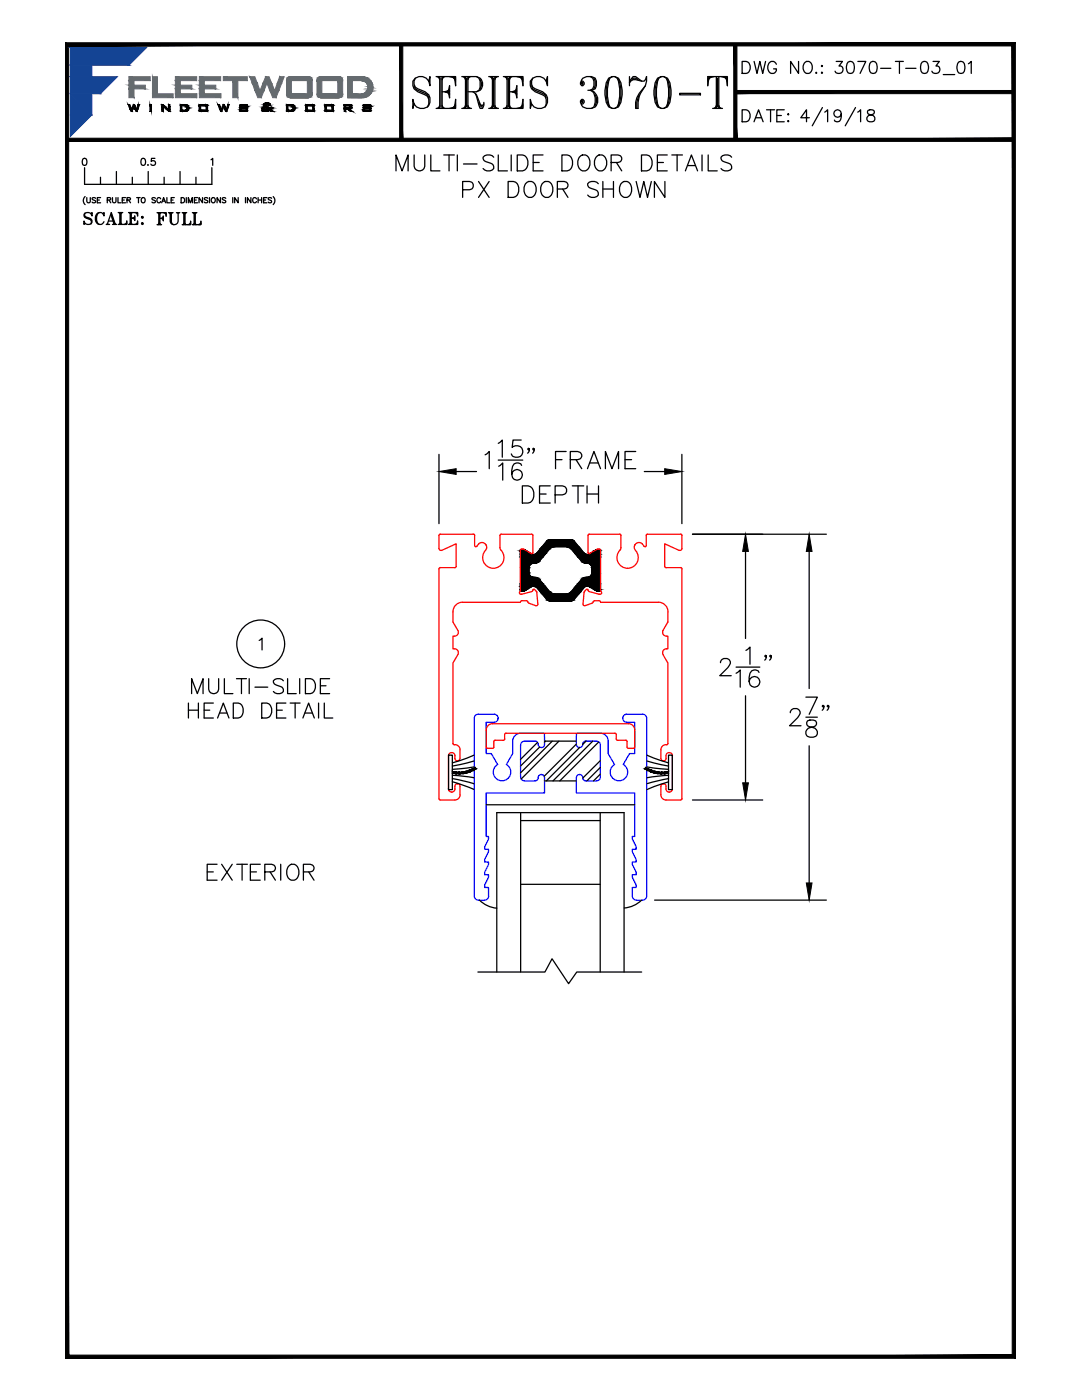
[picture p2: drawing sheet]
<svg xmlns="http://www.w3.org/2000/svg" width="216mm" height="279mm" viewBox="0 0 216 279" stroke-linecap="round" stroke-linejoin="round" font-family="sans-serif">
<defs><g id="words">
<text font-size="10.6" x="81.1" y="22.9">SERIES 3070-T</text>
<g font-size="6.6">
<text x="37" y="139.7">MULTI-SLIDE</text>
<text x="36.3" y="144.6">HEAD DETAIL</text>
<text x="40.2" y="176.7">EXTERIOR</text>
</g>
<text font-size="6.2" x="165.5" y="16.2">3070-T-03_01</text>
<g font-size="5.7">
<text x="146.8" y="15.9">DWG NO.:</text>
<text x="30" y="46.2">FULL</text>
</g>
<g font-size="5.3">
<text x="146.8" y="25.4">DATE:</text>
<text x="15.5" y="45.9">SCALE:</text>
</g>
<text font-size="4.4" x="26.8" y="34.2">0.5</text>
</g></defs>
<!-- layer: VENT -->
<g fill="none" stroke="#00f" stroke-width=".25">
<path d="M95.4 142.6h3.2M95.4 142.5a.79 .79 0 0 0-.8 .8v35.6a.79 .79 0 0 0 .8 .7M98.6 142.5a.79 .79 0 0 1 .8 .8M98.6 144.1h-1.6v6.3h1l1.3 2.2a1.75 1.75 0 0 0-.5 2.6 1.75 1.75 0 0 0 2.7 0 1.75 1.75 0 0 0-.4-2.6l1.2-2.2v-2.5a1.58 1.58 0 0 1 1.6-1.6M99.4 143.3v.1M99.4 143.4a.73 .73 0 0 1-.7 .7M103.9 146.3h4.7l.1 2.3M103.9 148.7v6.4M103.9 155.1a.79 .79 0 0 0 .8 .7M104.7 147.9h2.1a.65 .65 0 0 1 .6 .6M104.7 147.9a.79 .79 0 0 0-.8 .8M107.4 148.5v.1"/>
<path d="M108 154.6a.6 .6 0 0 1 .7 .6v3h-11.7v8.7h.5v.5l-.8 1.6v.5h.8v.5l-.8 1.5v.5h.8v.5l-.8 1.6v.5h.8v.5l-.8 1.5v.5h.8v1.7a.79 .79 0 0 1-.8 .8M108 154.6a.73 .73 0 0 0-.6 .9l-.6 .3h-2.1M108.7 148.6a.62 .62 0 0 1-.7 .6 .62 .62 0 0 1-.6-.6M115 155.2v3h11.6v8.7h-.4v.5l.7 1.6v.5h-.7v.5l.7 1.5v.5h-.7v.5l.7 1.6v.5h-.7v.5l.7 1.5v.5h-.7v1.8a.79 .79 0 0 0 .8 .7M115 148.6a.6 .6 0 0 0 .6 .6M115.6 154.6h.1M115.6 149.2h.1M115.6 154.6a.6 .6 0 0 0-.6 .6M115.6 154.6a.73 .73 0 0 1 .7 .9l.6 .3h2.1a.79 .79 0 0 0 .8-.7M116.3 148.5a.65 .65 0 0 1 .6-.6h2.1a.79 .79 0 0 1 .8 .8M116.3 148.5v.1M116.3 148.6a.6 .6 0 0 1-.6 .6"/>
<path d="M119.8 146.3h-4.8v2.3M119.8 148.7v6.4M124.3 143.4a.73 .73 0 0 0 .7 .7M125 144.1h1.6v6.3h-1l-1.2 2.2a1.74 1.74 0 0 1 .4 2.6 1.74 1.74 0 0 1-2.6 0 1.74 1.74 0 0 1 .4-2.6l-1.2-2.2v-2.5a1.54 1.54 0 0 0-1.6-1.6M125.1 142.6h3.1M125.1 142.5a.8 .8 0 0 0-.8 .9M128.2 142.5a.79 .79 0 0 1 .8 .8v35.5a.79 .79 0 0 1-.8 .8M95.4 179.7h1.3M127 179.7h1.2"/>
</g>
<g fill="none" stroke="#000" stroke-width=".25">
<path d="M107.3 148.2l-3.4 3.4M107.7 149.1l-3.8 3.8M108.7 155.8h6.3M108.7 147.9h6.3M108.8 147.9l-.1 .2M110.2 147.9l-6.3 6.3M111.5 147.9l-7.5 7.6M115 148.5l-6.4 6.4M115.7 149.2l-6.7 6.6M116.9 147.9l-.6 .7M118.3 147.9l-8 7.9M119.5 148.1l-7.8 7.7"/>
<path d="M119.8 154.5l-1.4 1.3M119.8 153.2l-2.7 2.6M119.8 151.8l-3.5 3.5"/>
</g>
<!-- layer: GEOMETRY -->
<path d="M98.8 147.7h1.6M98.8 147.7l-.3 .3v1.1M100.7 147.5l-.3 .2M100.9 146.3h21.8M101 146.3l-.3 .3v.9M122.7 146.3l.3 .3v.9M123 147.5l.2 .2h1.7M124.9 147.7l.2 .3M125.1 148v1.1l.1 .2 1.2 .1 .2-.2 .1-3.5a1.25 1.25 0 0 0-1.3-1.3h-27.1a1.28 1.28 0 0 0-1.3 1.3v3.5l.3 .2h1l.3-.3" fill="none" stroke="#f00" stroke-width=".25"/>
<!-- layer: ELEV_FRAME -->
<g fill="#000" stroke="#000" stroke-width=".2">
<path d="M104 117.9h.7zM104 117.9h.7z"/>
<path d="M104 117.9h.6zM104 117.9h.6z"/>
<path d="M104.1 109.7h.4zM104.1 109.7h.4z"/>
<path d="M104.1 109.7h.5zM104 109.7h.6z"/>
<path d="M104.1 117.9h.4zM104.1 117.9l.4 .1z"/>
<path d="M104 109.7h.7zM104 109.7h.7z"/>
<path d="M104 117.9h.6zM104 117.9h.5z"/>
<path d="M104 109.7h.7zM103.9 109.7h.8z"/>
<path d="M104 117.9h.7zM104 117.9h.6z"/>
<path d="M103.9 109.7l.9 .1zM103.9 109.8h.9z"/>
<path d="M103.9 117.9h.8zM103.9 117.9h.8z"/>
<path d="M103.9 109.8h.9zM103.9 109.8h.9z"/>
<path d="M103.9 117.8h.9zM103.9 117.8l.8 .1z"/>
<path d="M103.9 109.8l1 .1zM103.9 109.8l1 .1z"/>
<path d="M103.9 117.8h.9zM103.9 117.8h.9z"/>
<path d="M103.8 109.9h1.2zM103.8 109.9h1.2z"/>
<path d="M103.8 117.7h1.1zM103.8 117.7l1 .1z"/>
<path d="M103.8 109.9l1.3 .1zM103.8 109.9l1.3 .1z"/>
<path d="M103.8 117.7h1.2zM103.8 117.7h1.1z"/>
<path d="M103.8 110l2.3 .6-1-.6zM103.8 110l2.3 .6h-2.3z"/>
<path d="M103.8 117.6h1.3zM103.8 117.6l1.2 .1z"/>
<path d="M103.9 113.1l1.7 .2v-.2zM103.9 113.1l1.7 .2h-1.7z"/>
<path d="M103.9 113.3l1.7 1v-1zM103.9 113.3l1.7 1h-1.7z"/>
<path d="M103.9 114.3l1.7 .2v-.2zM103.9 114.3l1.7 .2h-1.7z"/>
<path d="M103.9 114.5l1.7 .1v-.1zM103.9 114.5l1.7 .1h-1.7z"/>
<path d="M103.9 114.6l1.8 .2-.1-.2zM103.9 114.6l1.8 .2h-1.8z"/>
<path d="M103.9 113l1.7 .1v-.1zM103.9 113l1.7 .1h-1.7z"/>
<path d="M103.9 114.8l1.9 .1-.1-.1zM103.9 114.8l1.9 .1h-1.9z"/>
<path d="M103.9 112.8l1.7 .2 .1-.2zM103.9 112.8l1.7 .2h-1.7z"/>
<path d="M103.9 114.9l2 .1-.1-.1zM103.9 114.9l2 .1h-2z"/>
<path d="M103.9 112.7l1.8 .1 .1-.1zM103.9 112.7l1.8 .1h-1.8z"/>
<path d="M103.9 115l2.1 .1zM103.9 115l2.1 .1z"/>
<path d="M103.9 112.6l1.9 .1 .2-.1zM103.9 112.6l1.9 .1h-1.9z"/>
<path d="M103.9 115.1l2.3 .1zM103.9 115.1l2.3 .1z"/>
<path d="M103.8 110.6h2.4zM103.8 110.6h2.4z"/>
<path d="M103.8 117.1l1.3 .5 1-.5zM103.8 117.1l1.3 .5h-1.3z"/>
<path d="M103.9 112.5h2.2zM103.9 112.5l2.1 .1z"/>
<path d="M103.9 115.2h2.4zM103.9 115.2h2.4z"/>
<path d="M103.8 110.6l2.6 .1zM103.8 110.6l2.6 .1z"/>
<path d="M103.8 117h2.4zM103.8 117l2.3 .1z"/>
<path d="M103.9 112.4h2.4zM103.9 112.4l2.2 .1z"/>
<path d="M103.9 115.2h2.6zM103.9 115.2h2.6z"/>
<path d="M103.8 110.7h2.7zM103.8 110.7h2.7z"/>
<path d="M103.8 117h2.6zM103.8 117h2.7z"/>
<path d="M103.8 117h2.6zM103.8 117h2.4z"/>
<path d="M103.9 112.4h2.6zM103.9 112.4h2.4z"/>
<path d="M103.9 115.2l3 .1zM103.9 115.2l3 .1z"/>
<path d="M103.9 112.4h3zM103.9 112.4h2.8z"/>
<path d="M103.9 115.3h3.2zM103.9 115.3h3.2z"/>
<path d="M103.9 112.3h3.2zM103.9 112.3l3 .1z"/>
<path d="M103.9 115.3l3.4 .1zM103.9 115.3l3.4 .1z"/>
<path d="M103.9 112.2h3.4zM103.9 112.2l3.2 .1z"/>
<path d="M103.9 115.4l3.6 .1-.2-.1zM103.9 115.4l3.6 .1h-3.6z"/>
<path d="M103.9 112.1l3.4 .1 .2-.1zM103.9 112.1l3.4 .1h-3.4z"/>
<path d="M103.9 115.5l3.7 .2-.1-.2zM103.9 115.5l3.7 .2h-3.7z"/>
<path d="M103.9 112l3.6 .1 .1-.1zM103.9 112l3.6 .1h-3.6z"/>
<path d="M103.9 115.7l4.3 .7-.6-.7zM103.9 115.7l4.3 .7h-4.3z"/>
<path d="M103.9 111.3l3.7 .7 .6-.7zM103.9 111.3l3.7 .7h-3.7z"/>
<path d="M103.9 116.4h4.3zM103.9 116.4h4.3z"/>
<path d="M103.9 111.3h4.3zM103.9 111.3h4.3z"/>
<path d="M103.9 116.4h4.4zM103.9 116.4h4.4z"/>
<path d="M103.9 111.2h4.4zM103.9 111.2l4.3 .1z"/>
<path d="M103.9 116.4l4.4 .1zM103.9 116.4l4.4 .1z"/>
<path d="M103.8 111.2h4.5zM103.8 111.2h4.5z"/>
<path d="M103.8 116.5h4.6zM103.8 116.5h4.6z"/>
<path d="M103.8 111.1h4.6zM103.8 111.1l4.5 .1z"/>
<path d="M103.8 116.5l4.6 .1zM103.8 116.5l4.6 .1z"/>
<path d="M103.8 111.1h4.6zM103.8 111.1h4.6z"/>
<path d="M103.8 116.6l4.9 .4-.3-.4zM103.8 116.6l4.9 .4h-4.9z"/>
<path d="M103.8 110.7l4.6 .4 .3-.4zM103.8 110.7l4.6 .4h-4.6z"/>
<path d="M106.5 117h2.3zM106.5 117h2.3z"/>
<path d="M106.6 110.7h2.2zM106.5 110.7h2.2z"/>
<path d="M106.6 117h2.2zM106.6 117h2.2z"/>
<path d="M106.7 110.6h2.1zM106.6 110.7h2.2z"/>
<path d="M106.7 117l2.1 .1zM106.7 117l2.1 .1z"/>
<path d="M106.9 110.6h1.9zM106.7 110.6h2.1z"/>
<path d="M106.9 117.1h2zM106.9 117.1h2z"/>
<path d="M107 110.5h1.9zM106.9 110.6h1.9z"/>
<path d="M107 117.1l2 .1-.1-.1zM107 117.1l2 .1h-1.9z"/>
<path d="M107.1 110.4h1.9zM107 110.5h1.9z"/>
<path d="M107.1 117.2l2.6 .9-.7-.9zM107.1 117.2l2.6 .9h-1.9z"/>
<path d="M107.8 109.5l1.2 .9 .7-.9zM107.8 109.5l1.2 .9h-1.9z"/>
<path d="M107.8 118.1l2 .1-.1-.1zM107.8 118.1l2 .1h-1.9z"/>
<path d="M107.9 109.4l1.8 .1 .1-.1zM107.9 109.4l1.8 .1h-1.9z"/>
<path d="M107.9 118.2l2.1 .2-.2-.2zM107.9 118.2l2.1 .2h-2z"/>
<path d="M108 109.3l1.8 .1 .2-.1zM108 109.3l1.8 .1h-1.9z"/>
<path d="M108 118.4h2.2zM108 118.4h2.2z"/>
<path d="M108.1 109.2h2.1zM108.1 109.2l1.9 .1h-2z"/>
<path d="M108.1 118.4l2.3 .1zM108.1 118.4l2.3 .1z"/>
<path d="M108.1 109.1h2.3zM108.1 109.1l2.1 .1z"/>
<path d="M108.1 118.5h2.5zM108.1 118.5h2.5z"/>
<path d="M108.2 109.1h2.4zM108.2 109.1h2.2z"/>
<path d="M109.7 107.7h4.4zM109.6 107.7h4.5z"/>
<path d="M109.6 107.7l4.6 .1zM109.4 107.8h4.8z"/>
<path d="M109.6 119.9h4.5zM109.6 119.9h4.4z"/>
<path d="M109.4 107.8h4.9zM109.3 107.8h5z"/>
<path d="M109.4 119.9h4.8zM109.4 119.9h4.7z"/>
<path d="M109.3 107.8l5.2 .1zM109.2 107.9h5.3z"/>
<path d="M109.3 119.8h5zM109.3 119.8l4.9 .1z"/>
<path d="M109.2 107.9l5.4 .1zM109.1 108h5.5z"/>
<path d="M109.2 119.7h5.3zM109.2 119.7l5.1 .1z"/>
<path d="M109.1 108l6.4 1.1-.9-1.1zM109.1 108l6.4 1.1h-7.3z"/>
<path d="M109.1 119.6l5.4 .1 .1-.1zM109.1 119.6l5.4 .1h-5.3z"/>
<path d="M113.1 109.1h2.4zM113.1 109.1h2.4z"/>
<path d="M113.3 109.1l2.3 .1zM113.3 109.1l2.3 .1z"/>
<path d="M113.3 118.5h2.2zM113.1 118.5h2.4z"/>
<path d="M108.2 118.5l6.4 1.1 .9-1.1zM108.2 118.5l6.4 1.1h-5.5z"/>
<path d="M113.5 109.2l2.1 .1zM113.5 109.2l2.1 .1z"/>
<path d="M113.5 118.4h2.1zM113.3 118.5h2.2z"/>
<path d="M113.6 109.3l2.1 .1-.1-.1zM113.6 109.3l2.1 .1z"/>
<path d="M113.6 118.4h2zM113.5 118.4h2.1z"/>
<path d="M113.8 109.4l2.1 .1-.2-.1zM113.8 109.4l2.1 .1h-1.9z"/>
<path d="M113.8 118.2l1.8 .2 .1-.2zM113.6 118.4l.2-.2 1.8 .2z"/>
<path d="M114 109.5l2.6 .9-.7-.9zM114 109.5l2.6 .9h-1.9z"/>
<path d="M114 118.1l1.7 .1 .2-.1zM114 118.1l1.7 .1h-1.9z"/>
<path d="M114.7 110.4l2 .1zM114.7 110.4l2 .1z"/>
<path d="M114.7 117.2l1.2 .9 .7-.9zM114.7 117.2l1.2 .9h-1.9z"/>
<path d="M114.8 110.5l2 .1zM114.8 110.5l2 .1z"/>
<path d="M114.8 117.1l1.8 .1 .1-.1zM114.8 117.1l1.8 .1h-1.9z"/>
<path d="M114.8 110.6h2.1zM114.8 110.6h2.1z"/>
<path d="M114.8 117.1h2zM114.8 117.1h1.9z"/>
<path d="M114.9 110.6l2.1 .1zM114.9 110.6l2.1 .1z"/>
<path d="M114.9 117h2zM114.9 117l1.9 .1z"/>
<path d="M114.9 110.7h2.3zM114.9 110.7h2.3z"/>
<path d="M114.9 117h2.1zM114.9 117h2.3z"/>
<path d="M114.9 117h2.1zM114.9 117h2z"/>
<path d="M119 109.7h.7zM119 109.7h.7z"/>
<path d="M119.2 109.7h.4zM119.1 109.7h.5z"/>
<path d="M119.1 109.7h.5zM119.1 109.7h.5zM119.1 109.7h.5zM119.1 109.7h.5z"/>
<path d="M119.1 117.9h.5zM119.1 117.9h.5z"/>
<path d="M119.1 117.9h.5zM119.1 117.9l.4 .1z"/>
<path d="M119.1 109.7h.6zM119 109.7h.7z"/>
<path d="M119 117.9h.6zM119 117.9h.6z"/>
<path d="M119.1 117.9h.5zM119.1 117.9h.5z"/>
<path d="M119 109.7h.7zM119 109.7h.7z"/>
<path d="M119 117.9h.7zM119 117.9h.6z"/>
<path d="M119 117.9h.7zM119 117.9h.7z"/>
<path d="M119 109.7l.8 .1zM118.9 109.8h.9z"/>
<path d="M115.4 111.3l4.3 .7v-.7zM115.4 111.3l4.3 .7h-3.7z"/>
<path d="M116 112l3.7 .1v-.1zM116 112l3.7 .1h-3.5z"/>
<path d="M116.2 112.1l3.5 .1v-.1zM116.2 112.1l3.5 .1h-3.4z"/>
<path d="M116.3 112.2l3.4 .1zM116.3 112.2l3.4 .1z"/>
<path d="M116.5 112.3l3.2 .1zM116.5 112.3l3.2 .1z"/>
<path d="M116.7 112.4h3zM116.7 112.4h3z"/>
<path d="M117.2 112.4h2.5zM117.2 112.4h2.5z"/>
<path d="M117.3 112.4l2.4 .1zM117.3 112.4l2.4 .1z"/>
<path d="M117.5 112.5h2.2zM117.5 112.5h2.2z"/>
<path d="M117.6 112.5l2.1 .1zM117.6 112.5l2.1 .1z"/>
<path d="M117.8 112.6l1.9 .1v-.1zM117.8 112.6l1.9 .1h-1.8z"/>
<path d="M117.9 112.7l1.8 .2v-.2zM117.9 112.7l1.8 .2h-1.7z"/>
<path d="M118 112.9l1.7 .1v-.1zM118 112.9l1.7 .1h-1.7z"/>
<path d="M118 113l1.7 .2v-.2zM118 113l1.7 .2h-1.6z"/>
<path d="M118.1 113.2l1.6 .1v-.1zM118.1 113.2l1.6 .1h-1.6z"/>
<path d="M118.1 113.3l1.6 1v-1zM118.1 113.3l1.6 1h-1.6z"/>
<path d="M118.1 114.3l1.6 .2v-.2zM118.1 114.3l1.6 .2h-1.6z"/>
<path d="M118.1 114.5l1.6 .2v-.2zM118.1 114.5l1.6 .2h-1.7z"/>
<path d="M118 114.7l1.7 .1v-.1zM118 114.7l1.7 .1h-1.8z"/>
<path d="M117.9 114.8l1.8 .2v-.2zM117.9 114.8l1.8 .2h-1.9z"/>
<path d="M117.8 115l1.9 .1v-.1zM117.7 115.1l.1-.1 1.9 .1z"/>
<path d="M117.7 115.1h2zM117.5 115.1h2.2z"/>
<path d="M117.5 115.1l2.2 .1zM117.4 115.2h2.3z"/>
<path d="M117.4 115.2h2.3zM117.2 115.2h2.5z"/>
<path d="M116.9 115.2l2.8 .1zM116.7 115.3h3z"/>
<path d="M116.7 115.3h3zM116.5 115.3h3.2z"/>
<path d="M116.5 115.3l3.2 .1zM116.3 115.4h3.4z"/>
<path d="M116.3 115.4l3.4 .1v-.1zM116.2 115.5l.1-.1 3.4 .1z"/>
<path d="M116.2 115.5l3.5 .2v-.2zM116.2 115.5l3.5 .2h-3.7z"/>
<path d="M116 115.7l3.7 .7v-.7zM116 115.7l3.7 .7h-4.3z"/>
<path d="M115.4 116.4h4.4zM115.4 116.4h4.4z"/>
<path d="M118.9 117.9h.8zM118.9 117.9h.8z"/>
<path d="M118.9 109.8h.9zM118.8 109.8h1z"/>
<path d="M115.4 111.3h4.4zM115.4 111.3h4.3z"/>
<path d="M115.4 116.4h4.4zM115.4 116.4h4.4z"/>
<path d="M118.8 109.8l1 .1zM118.7 109.9h1.1z"/>
<path d="M115.4 111.2h4.4zM115.4 111.2l4.4 .1z"/>
<path d="M115.4 116.4l4.4 .1zM115.4 116.4l4.4 .1z"/>
<path d="M118.9 117.8h.9zM118.9 117.8l.8 .1z"/>
<path d="M118.7 109.9h1.1zM118.6 109.9h1.2z"/>
<path d="M115.3 111.2h4.5zM115.3 111.2h4.5z"/>
<path d="M115.3 116.5h4.5zM115.3 116.5h4.5z"/>
<path d="M118.8 117.8h1zM118.8 117.8h1z"/>
<path d="M118.6 109.9l1.2 .1zM118.6 110h1.2z"/>
<path d="M118.6 110l1.2 .6v-.6zM117.5 110.6l1.1-.6 1.2 .6z"/>
<path d="M117.5 110.6h2.3zM117.4 110.6h2.4z"/>
<path d="M117.4 110.6l2.4 .1zM117.3 110.7h2.5z"/>
<path d="M117.3 110.7h2.5zM117.2 110.7h2.6z"/>
<path d="M114.9 110.7l4.9 .4v-.4zM114.9 110.7l4.9 .4h-4.5z"/>
<path d="M115.3 111.1h4.5zM115.3 111.1h4.5z"/>
<path d="M115.3 111.1h4.5zM115.3 111.1l4.5 .1z"/>
<path d="M115.3 116.5l4.5 .1zM115.3 116.5l4.5 .1z"/>
<path d="M115.3 116.6l4.5 .4v-.4zM115.3 116.6l4.5 .4h-4.9z"/>
<path d="M117.2 117h2.6zM117.2 117h2.6z"/>
<path d="M117.3 117h2.5zM117.3 117h2.5z"/>
<path d="M117.4 117l2.4 .1zM117.4 117l2.4 .1z"/>
<path d="M117.5 117.1l2.3 .5v-.5zM117.5 117.1l2.3 .5h-1.2z"/>
<path d="M118.6 117.6l1.2 .1zM118.6 117.6l1.2 .1z"/>
<path d="M118.7 117.7h1.1zM118.7 117.7l1.1 .1z"/>
</g>
<g fill="none" stroke="#000" stroke-width=".25">
<path d="M103.8 116.6v1l.3 .3M103.8 111.1l.1 .2M103.9 111.3v5.1M103.9 116.4l-.1 .2M104.1 118h.4M104.1 109.7h.4M104.1 109.7l-.3 .3v1.1M104.5 109.7h.1M104.6 117.9h-.1M104.7 109.7l1.4 .9M105.6 114.3a.9 .9 0 0 0 .9 .9M105.6 113.3h.1"/>
<path d="M105.6 114.3h.1M105.6 113.3v1M106.1 117.1l-1.4 .8M106.1 117a.73 .73 0 0 1 1 .2l2 2.4 .4 .3h4.5l.6-.3M106.5 112.4a.9 .9 0 0 0-.9 .9M106.5 112.4h.1M106.5 115.2h.1M106.5 115.2h.2M106.5 112.4h.2M106.7 112.4h.1M106.7 115.2l.5 .1 .5 .3M107.6 115.7h.1"/>
<path d="M107.6 112h.1M107.6 115.7l2.1 2.4M107.7 112l-.5 .3-.5 .1M109.1 108l-2 2.4a.77 .77 0 0 1-1 .2M109.7 118.1h.1M109.7 109.5h.1M109.7 109.5l-2.1 2.5M109.7 118.1l.4 .3 .5 .1M110.6 118.5h2.5M110.6 118.5h.1M110.6 109.1h.1M110.6 109.1h2.5"/>
<path d="M110.6 109.1l-.5 .1-.4 .3M113.1 118.5h.1M113.1 109.1h.1M113.1 109.1l.5 .1 .4 .3M114 109.5l2 2.5M114 118.1h.1M114 109.5h.1M114 118.1l-.4 .3-.5 .1M114.6 108l2 2.4a.77 .77 0 0 0 1 .2M114.6 108l-.4-.3h-4.5l-.6 .3M116 115.7h.1M116 112h.1"/>
<path d="M116 115.7l-2 2.4M116 112l.4 .3 .5 .1M116.9 115.2h.3M116.9 112.4h.3M116.9 115.2h.1M116.9 112.4h.1M116.9 115.2l-.5 .1-.4 .3M117.2 115.2h.1M117.2 112.4h.1M117.2 112.4a.9 .9 0 0 1 .9 .9M117.5 117.1l1.5 .8M117.6 117a.77 .77 0 0 0-1 .2l-2 2.4"/>
<path d="M118.1 114.3h.1M118.1 113.3h.1M118.1 113.3v1M118.1 114.3a.9 .9 0 0 1-.9 .9M119 109.7l-1.5 .9M119 117.9h.2M119.2 118h.3M119.2 109.7h.3M119.2 109.7h-.2M119.5 109.7l.3 .3M119.7 111.3v5.1M119.7 116.4l.1 .2"/>
<path d="M119.8 110l-.1 1.3M119.8 116.6v1M119.8 117.6l-.3 .3"/>
</g>
<g fill="none" stroke="#f00" stroke-width=".25">
<path d="M87.9 113.3l-.3 .2v45.9l.2 .3h3a1 1 0 0 0 1-1.1v-1.7a.52 .52 0 0 0-.5-.5 .52 .52 0 0 0-.5 .5v.5a.62 .62 0 0 1-.6 .7M88.2 109.8l2.8-1.3v4.5l-.2 .3h-3M94.4 106.6h-6.7l-.1 .3v2.5a.41 .41 0 0 0 .6 .4M94.5 106.6l.2 .3M94.7 106.9l.1 2.1a.55 .55 0 0 0 .7-.4M95.5 108.6a.92 .92 0 0 1 1.5 .1M97 108.7v.1M103.8 109.9v8M103.8 117.8v.2a.33 .33 0 0 0-.2 .3 .33 .33 0 0 0 .3 .3M103.9 118.6h.2M104.1 109.6h.3M104.1 109.6l-.3 .3"/>
<path d="M104.4 109.6h.1M104.5 109.6l1.5 .9M106.1 106.6h-6.2l-.1 .3v2.6a2.38 2.38 0 0 1 0 3.4 2.16 2.16 0 0 1-3-.3 2.16 2.16 0 0 1 .2-3v-.9M106.1 106.6l.2 .3M106.3 117.8l-.2 .3-2 .5M106.3 106.9v3.4M106.3 117.7v.2M106.3 117.7l.3-.1 .4 .4M106.3 110.3l-.1 .2h-.2M107 118l.3 2.6M117 117.6l-.5 .6-.1 2.5 .3 .2 1.5-.5 .2-.3M117 117.6h.3l.1 .3"/>
<path d="M117.4 117.8l.2 .3 1.9 .5M118.6 119.9h.9l.3 .3M118.7 119.9l-.3 .2M119.1 109.6l-1.5 .9M119.3 109.6h.2M119.3 109.6h-.1M119.5 118.6h.2M119.5 109.6l.3 .3M119.8 117.8l.1 .3M119.8 109.9v8M120 118.1v.3l-.2 .2M123.6 106.6h-6.1l-.2 .3v3.4l.4 .2"/>
<path d="M123.6 106.6l.3 .3v2.6a2.38 2.38 0 0 0 0 3.4 2.16 2.16 0 0 0 3-.3 2.16 2.16 0 0 0-.3-3l.1-.9M128.2 108.6a.91 .91 0 0 0-1.5 .2M135.5 109.8l-2.9-1.3 .1 4.7 .2 .1h2.9M135.8 106.6h-6.7l-.2 .3v2.1a.55 .55 0 0 1-.7-.4M135.8 113.3l.3 .2v45.9l-.3 .3M135.8 106.6l.3 .3v2.5a.41 .41 0 0 1-.6 .4M92.3 120.2h11.5M92.3 120.2a1.92 1.92 0 0 0-1.9 1.9v2l1 1.7a.81 .81 0 0 1-.1 .9 .81 .81 0 0 1-.9 .3v2.5a.8 .8 0 0 1 .9 .2 .8 .8 0 0 1 .1 .9l-1 1.7v16.1l.1 .2h.3a.99 .99 0 0 1 1 1v1.7a.51 .51 0 0 1-.5 .5 .51 .51 0 0 1-.5-.4v-.6M105.3 120.1l.2 .3 1.4 .5 .3-.1 .1-.3M105.3 120.1l-.3-.2h-.9l-.3 .3M119.8 120.2h11.6M131.4 120.2a1.88 1.88 0 0 1 1.9 1.9v2l-1 1.7a.81 .81 0 0 0 .1 .9 .81 .81 0 0 0 .9 .3v2.5a.8 .8 0 0 0-.9 .2 .8 .8 0 0 0-.1 .9l1 1.7v16.1l-.3 .2"/>
<path d="M89.5 150.8v6.6a.62 .62 0 0 0 .6 .7M90.1 150.2h.1M90.1 158.1h.1M90.1 150.2a.62 .62 0 0 0-.6 .6M90.2 150.2a.62 .62 0 0 1 .6 .6M132.4 151.8h.1M132.9 150.8l-.1 .8-.4 .2M133 148.6h-.1a1.03 1.03 0 0 0-1 1v1.7l.2 .5h.3M134.2 150.8v6.7M134.2 150.8a.65 .65 0 0 0-.7-.6 .65 .65 0 0 0-.6 .6M134.2 157.4a.65 .65 0 0 1-.7 .7 .65 .65 0 0 1-.6-.7l-.1-.7-.4-.3a.5 .5 0 0 0-.5 .5v1.7a1.03 1.03 0 0 0 1 1.1h2.9"/>
</g>
<!-- layer: GLASS-VINYL -->
<path d="M95.7 179.6a5.6 5.6 0 0 0 3.4 1.6M97 160.6h29.6M103.9 176.5h15.9M103.9 163.8h15.9M103.9 162.2v31.8M119.8 162.2v31.8M128 179.6l-1.6 1.1-1.9 .5M95.4 194h13.3l1.5-2.7 3.3 5 1.6-2.3h12.9M99.1 194v-31.8h25.4v31.8" fill="none" stroke="#000" stroke-width=".25"/>
<!-- layer: SEAL -->
<g fill="none" stroke="#000" stroke-width=".25">
<path d="M89.5 150.7h.8v6.9h-.8zM90.3 156l4.3 1.6M90.3 155.4l4.3 1M90.3 154.7l4.3 .5M94.6 150.7l-4.3 1.5M94.6 151.9l-4.3 1M94.6 153.1l-4.3 .4M129.1 150.7l4.3 1.5M129.1 151.9l4.3 1M129.1 153.1l4.3 .4M133.4 150.7h.8v6.9h-.8zM133.4 156l-4.3 1.6"/>
<path d="M133.4 155.4l-4.3 1M133.4 154.7l-4.3 .5"/>
</g>
<g fill="#000" stroke="#000" stroke-width=".2">
<path d="M90.3 154l.6 .4-.7-.1zM90.3 154l.6 .4 .1-.3zM91 154.1l.7 .4-.8-.1zM91 154.1l.7 .4-.1-.4zM91.6 154.1l.8 .3-.7 .1zM91.6 154.1l.8 .3-.1-.4zM92.3 154l.8 .3-.7 .1zM92.3 154l.8 .3-.1-.4zM93 153.9l.8 .2-.7 .2zM93 153.9l.8 .2-.2-.4zM93.6 153.7l.8 .1-.6 .3zM93.6 153.7l.8 .1-.2-.3zM94.2 153.5l.8-.1-.6 .4zM94.2 153.5l.8-.1-.2-.3z"/>
<path d="M132.7 154.4l.7-.1v-.3zM132.7 154.1l.7-.1-.7 .4zM132 154.5l.7-.1v-.3zM132 154.1h.7l-.7 .4zM131.3 154.4l.7 .1v-.4zM131.3 154l.7 .1-.7 .3zM130.6 154.3l.7 .1v-.4zM130.7 153.9l.6 .1-.7 .3zM129.9 154.1l.7 .2 .1-.4zM130 153.7l.7 .2-.8 .2zM129.2 153.8l.7 .3 .1-.4zM129.4 153.5l.6 .2-.8 .1zM128.6 153.4l.6 .4 .2-.3zM128.8 153.1l.6 .4-.8-.1z"/>
</g>
<!-- layer: TEXT -->
<g fill="none" stroke="#000" stroke-width=".25">
<path d="M79 34.1v-3.2l1.2 3.2 1.2-3.2v3.2M82.6 30.9v2.3a1.07 1.07 0 0 0 1.1 .9 1.07 1.07 0 0 0 1.1-.9v-2.3M86 30.9v3.2h1.8M88.5 30.9h2.2M89.6 30.9v3.2M91.3 30.9v3.2M92.3 37.9h1.4a.83 .83 0 0 0 .8-.9 .83 .83 0 0 0-.8-.8h-1.4v3.2M92.5 32.7h2.7M95.5 36.2l2.1 3.2M97.6 36.2l-2.1 3.2M98.5 31.4a1.41 1.41 0 0 0-2.1 0 .79 .79 0 0 0 .6 .9l.9 .3a.77 .77 0 0 1 .6 .6 .77 .77 0 0 1-.3 .7 1.42 1.42 0 0 1-1.8-.3M99.4 30.9v3.2h1.8"/>
<path d="M101.4 36.2h1a1.69 1.69 0 0 1 1.2 1.6 1.69 1.69 0 0 1-1.2 1.6h-1zM102 30.9v3.2M103.2 30.9h1.1a1.69 1.69 0 0 1 1.1 1.6 1.69 1.69 0 0 1-1.1 1.6h-1.1zM104.9 36.7a1.17 1.17 0 0 1 1.3-.4 1.17 1.17 0 0 1 .8 1.1 1.46 1.46 0 0 1-1.5 2 1.85 1.85 0 0 1-.6-2.7zM106.4 32.4h1.2M108.2 36.7a1.17 1.17 0 0 1 1.3-.4 1.17 1.17 0 0 1 .8 1.1 1.46 1.46 0 0 1-1.5 2 1.85 1.85 0 0 1-.6-2.7zM108.4 30.9h-2v3.2h2M111.2 37.7h1.4l.4-.1a.74 .74 0 0 0 0-1.2l-.4-.2h-1.4v3.2M112.1 30.9h1.1a1.69 1.69 0 0 1 1.1 1.6 1.69 1.69 0 0 1-1.1 1.6h-1.1zM112.3 37.7l1 1.7M115.6 31.4a1.17 1.17 0 0 1 1.3-.4 1.17 1.17 0 0 1 .8 1.1 1.46 1.46 0 0 1-1.5 2 1.85 1.85 0 0 1-.6-2.7zM118.9 31.4a1.17 1.17 0 0 1 1.4-.4 1.17 1.17 0 0 1 .8 1.1 1.48 1.48 0 0 1-1.6 2 1.83 1.83 0 0 1-.6-2.7z"/>
<path d="M119.4 36.7a1.41 1.41 0 0 0-2.1 0 .79 .79 0 0 0 .6 .9l.9 .3a.76 .76 0 0 1 .6 .5 .76 .76 0 0 1-.3 .8 1.42 1.42 0 0 1-1.8-.3M120.3 36.2v3.2M120.3 37.7h2.1M121.9 32.4h1.4l.5-.1a.74 .74 0 0 0 0-1.2l-.5-.2h-1.4v3.2M122.4 36.2v3.2M123 32.4l1.1 1.7M123.9 36.7a1.17 1.17 0 0 1 1.4-.4 1.17 1.17 0 0 1 .7 1.1 1.46 1.46 0 0 1-1.5 2 1.85 1.85 0 0 1-.6-2.7zM126.9 36.2l.8 3.2 .8-3.2 .7 3.2 .8-3.2M128 30.9h1.1a1.69 1.69 0 0 1 1.1 1.6 1.69 1.69 0 0 1-1.1 1.6h-1.1zM131.2 32.4h1.2M132.7 36.2v3.2l-2.1-3.2v3.2M133.1 30.9h-1.9v3.2h1.9"/>
<path d="M134.1 30.9h2.1M135.1 30.9v3.2M136.8 34.1l1.2-3.2 1.2 3.2M137.2 33h1.5M140.1 30.9v3.2M141.3 30.9v3.2h1.8M146 31.4a1.41 1.41 0 0 0-2.1 0 .79 .79 0 0 0 .6 .9l.9 .3a.76 .76 0 0 1 .6 .6 .76 .76 0 0 1-.3 .7 1.42 1.42 0 0 1-1.8-.3M51.7 127.8l.6-.4v2.3"/>
<circle cx="52" cy="128.5" r="4.8"/>
</g>
<!-- layer: TITLE-BLOCK -->
<g fill="#000" stroke="#000" stroke-width=".2">
<path d="M37 22h.5zM37.3 21.4h.3zM47.9 21.5h1.4zM48.1 21.7h1.3zM47.8 21.9l.3-.1zM49.1 21.1l.2 .1zM52.8 20.7h1zM53.5 21h.4zM54 21.4l.2-.1 .1 .1zM58.1 21.1h.6zM69.8 21.1h.4zM72.6 21.6h1.4z"/>
<path d="M72.7 21.7h1.3zM72.5 21.9l.2-.1zM73.7 21.1l.3 .1z"/>
<path d="M79.7 8.9l.7 19v-19zM79.7 8.9l.7 19h-.7z"/>
<path d="M146.7 18.1v.6l55.6-.6zM146.7 18.7l55.6-.6v.6z"/>
<path d="M146.4 8.9l.6 19v-19zM146.4 8.9l.6 19h-.6z"/>
<path d="M13.4 27.6v.6l188.9-.6zM13.4 28.2l188.9-.6v.6z"/>
<path d="M25.6 20.9l.7 .9-.4-.9zM25.6 20.9l.7 .9h-.4z"/>
<path d="M25.9 21.8l.4 .4 .2-.4zM25.9 21.8l.4 .4h-.2z"/>
<path d="M26.5 21.3v.5l.2-.5zM26.5 21.3v.5h-.2z"/>
<path d="M26.6 20.9l.4 .4-.1-.4zM26.6 20.9l.4 .4h-.5z"/>
<path d="M26.7 21.3l.5 .5-.2-.5zM26.7 21.3l.5 .5h-.3z"/>
<path d="M26.9 21.8l.4 .4 .2-.4zM26.9 21.8l.4 .4h-.2z"/>
<path d="M27.6 20.9l-.1 .9 .4-.9zM27.6 20.9l-.1 .9h-.3z"/>
<path d="M29.9 20.9l.3 1.3v-1.3zM29.9 20.9l.3 1.3h-.3zM29.9 22.2h.3zM29.9 22.2h.3z"/>
<path d="M32.3 20.9l.7 .4-.5-.4zM32.3 20.9l.7 .4h-.7z"/>
<path d="M32.3 21.3l.3 .5v-.5zM32.3 21.3l.3 .5h-.3z"/>
<path d="M32.3 21.8l.3 .4v-.4zM32.3 21.8l.3 .4h-.3z"/>
<path d="M32.6 21.3l1 .5-.6-.5zM32.6 21.3l1 .5h-.4z"/>
<path d="M33.6 20.9l.3 .4v-.4zM33.6 20.9l.3 .4h-.3z"/>
<path d="M33.6 21.3l.3 .5v-.5zM33.6 21.3l.3 .5h-.3z"/>
<path d="M33.2 21.8l.7 .4v-.4zM33.2 21.8l.7 .4h-.2z"/>
<path d="M36 21.1l.3 .9v-.9zM36 21.1l.3 .9h-.3z"/>
<path d="M36 20.9h1.1zM36 20.9h1.1z"/>
<path d="M36 22.2h1zM36 22.2h1.1z"/>
<path d="M36 20.9h1.2zM36 20.9h1.2z"/>
<path d="M36 20.9l1.3 .1zM36 20.9l1.3 .1z"/>
<path d="M36 22.2h1.2zM36 22.2h1.1z"/>
<path d="M36 21h1.4zM36 21h1.4z"/>
<path d="M36 22.1h1.3zM36 22.1l1.2 .1z"/>
<path d="M36 21l1.5 .1zM36 21l1.5 .1z"/>
<path d="M36 22.1h1.4zM36 22.1h1.3z"/>
<path d="M36.9 21.1h.6zM36.9 21.1h.6z"/>
<path d="M37 21.1h.5zM37 21.1h.5z"/>
<path d="M36 22h1.5zM36 22l1.4 .1z"/>
<path d="M37 21.1h.5zM37 21.1h.5z"/>
<path d="M37 21.1l.6 .1zM37 21.1l.6 .1z"/>
<path d="M37 22h.5zM37 22h.5zM36.9 22h.6z"/>
<path d="M37.1 21.2h.5zM37.1 21.2h.5z"/>
<path d="M37.1 21.9h.5zM37 22h.5zM37 22h.5z"/>
<path d="M37.2 21.2l.4 .1zM37.2 21.2l.4 .1z"/>
<path d="M37.2 21.3h.4zM37.2 21.3h.4z"/>
<path d="M37.2 21.9h.4zM37.2 21.9h.4z"/>
<path d="M37.2 21.9h.4zM37.1 21.9h.5z"/>
<path d="M37.2 21.3l.4 .1zM37.2 21.3l.4 .1zM37.3 21.4h.3z"/>
<path d="M37.2 21.8h.4zM37.2 21.8l.4 .1z"/>
<path d="M37.3 21.4h.4zM37.3 21.4h.4z"/>
<path d="M37.3 21.7l.3 .1zM37.3 21.7l.3 .1z"/>
<path d="M37.3 21.8h.3zM37.3 21.8h.3z"/>
<path d="M37.3 21.4l.4 .1zM37.3 21.4l.4 .1z"/>
<path d="M37.3 21.5h.4zM37.3 21.5h.4z"/>
<path d="M37.3 21.5l.4 .1zM37.3 21.5l.4 .1z"/>
<path d="M37.3 21.6h.4zM37.3 21.6h.4z"/>
<path d="M37.3 21.6l.4 .1zM37.3 21.6l.4 .1z"/>
<path d="M37.3 21.7h.4zM37.3 21.7h.3z"/>
<path d="M39.7 21.1l.4 .9v-.9zM39.7 21.1l.4 .9h-.4z"/>
<path d="M40 20.9h1.2zM39.9 20.9h1.3z"/>
<path d="M39.9 20.9h1.4zM39.9 20.9h1.4z"/>
<path d="M39.9 22.2h1.3zM39.9 22.2h1.3z"/>
<path d="M39.9 20.9h1.4zM39.8 20.9h1.5z"/>
<path d="M39.9 22.2h1.4zM39.9 22.2h1.3z"/>
<path d="M39.8 20.9h1.5zM39.8 20.9h1.5z"/>
<path d="M39.8 22.2h1.5zM39.8 22.2h1.5z"/>
<path d="M39.8 20.9l1.6 .1zM39.8 20.9l1.6 .1z"/>
<path d="M39.8 22.2h1.5zM39.8 22.2h1.5z"/>
<path d="M39.8 21h1.6zM39.8 21h1.6z"/>
<path d="M39.8 22.2h1.6zM39.8 22.2h1.5z"/>
<path d="M39.8 21h1.6zM39.8 21h1.6z"/>
<path d="M39.8 22.1h1.6zM39.8 22.1l1.6 .1z"/>
<path d="M39.7 21l1.7 .1zM39.7 21l1.7 .1z"/>
<path d="M39.7 21.1h1.7zM39.7 21.1h1.7z"/>
<path d="M41.1 21.1l.3 .9v-.9zM41.1 21.1l.3 .9h-.3z"/>
<path d="M39.7 22h1.7zM39.7 22h1.7z"/>
<path d="M39.7 22l1.7 .1zM39.7 22l1.7 .1z"/>
<path d="M39.7 22.1h1.7zM39.7 22.1h1.7z"/>
<path d="M43.5 20.9l.7 .9-.4-.9zM43.5 20.9l.7 .9h-.4z"/>
<path d="M43.8 21.8l.4 .4 .2-.4zM43.8 21.8l.4 .4h-.2z"/>
<path d="M44.4 21.3v.5l.2-.5zM44.4 21.3v.5h-.2z"/>
<path d="M44.5 20.9l.4 .4-.1-.4zM44.5 20.9l.4 .4h-.5z"/>
<path d="M44.6 21.3l.5 .5-.2-.5zM44.6 21.3l.5 .5h-.3z"/>
<path d="M44.8 21.8l.4 .4 .2-.4zM44.8 21.8l.4 .4h-.2z"/>
<path d="M45.5 20.9l-.1 .9 .4-.9zM45.5 20.9l-.1 .9h-.3z"/>
<path d="M47.8 21.9l.3 .1zM47.8 21.9l.3 .1z"/>
<path d="M47.9 21.1h.3zM47.9 21.1h.3z"/>
<path d="M47.9 21.1l.3 .3v-.3zM47.9 21.1l.3 .3h-.3zM47.9 21.4h.3zM47.9 21.4h.3z"/>
<path d="M49.1 21.1l.2 .1zM49.1 21.2h.2z"/>
<path d="M48.1 20.9h1zM48.1 20.9h1z"/>
<path d="M49.1 21.7h.3zM49.1 21.7h.3z"/>
<path d="M47.9 21.4h1.3zM47.9 21.4h1.3z"/>
<path d="M48.1 20.9h1.1zM48.1 20.9h1.1z"/>
<path d="M48.1 20.9h1.1zM48.1 20.9h1.1z"/>
<path d="M48.1 20.9h1.1zM48 20.9h1.2z"/>
<path d="M48 22.2h1.2zM48 22.2h1.1z"/>
<path d="M48 20.9h1.2zM48 20.9h1.2z"/>
<path d="M48 20.9h1.2zM48 20.9h1.2z"/>
<path d="M47.9 21.4h1.3zM47.9 21.4h1.3z"/>
<path d="M47.9 21.4h1.4zM47.9 21.4h1.4z"/>
<path d="M48 22.2h1.2zM48 22.2h1.2z"/>
<path d="M48 20.9h1.3zM48 20.9h1.3z"/>
<path d="M48 20.9h1.3zM48 20.9h1.3z"/>
<path d="M47.9 21.4l1.4 .1zM47.9 21.4l1.4 .1z"/>
<path d="M47.9 22.2h1.4zM47.9 22.2h1.3z"/>
<path d="M47.9 20.9l1.4 .1zM47.9 20.9l1.4 .1z"/>
<path d="M47.9 21h1.4zM47.9 21h1.4z"/>
<path d="M47.9 21.5h1.4zM47.9 21.5h1.4z"/>
<path d="M47.9 21.5h1.4zM47.9 21.5h1.4zM47.9 21.5h1.4z"/>
<path d="M47.9 22.2h1.4zM47.9 22.2h1.4z"/>
<path d="M47.9 21h1.4zM47.9 21h1.4z"/>
<path d="M47.9 21h1.4zM47.9 21h1.4z"/>
<path d="M47.9 21h1.4zM47.9 21h1.4z"/>
<path d="M47.9 21.5l1.4 .1zM47.9 21.5l1.4 .1zM47.9 21.6h1.4zM47.9 21.6h1.4z"/>
<path d="M47.9 22.2h1.4zM47.9 22.2h1.4z"/>
<path d="M47.9 21l1.4 .1zM47.9 21l1.4 .1zM47.9 21.1h1.4zM47.9 21.1h1.4z"/>
<path d="M47.9 21.1h1.4zM47.9 21.1h1.4z"/>
<path d="M49.1 21.1h.2zM49.1 21.1h.2z"/>
<path d="M47.9 21.6h1.5zM47.9 21.6h1.5z"/>
<path d="M47.9 22.1h1.4zM47.9 22.1l1.4 .1z"/>
<path d="M47.9 21.6h1.5zM47.9 21.6h1.5z"/>
<path d="M47.9 21.6h1.5zM47.9 21.6h1.5z"/>
<path d="M48 21.6h1.4zM48 21.6h1.4z"/>
<path d="M48 21.6h1.4zM48 21.6h1.4z"/>
<path d="M47.8 22l1.6 .1zM47.8 22l1.6 .1z"/>
<path d="M47.8 22.1h1.6zM47.8 22.1h1.5z"/>
<path d="M48 21.6l1.4 .1zM48 21.6l1.4 .1zM48.1 21.7h1.3z"/>
<path d="M48.1 21.7h1.3zM48.1 21.7h1.3z"/>
<path d="M49.1 21.7l.3 .3v-.3zM49.1 21.7l.3 .3h-.3z"/>
<path d="M47.8 22h1.6zM47.8 22h1.6z"/>
<path d="M52.3 21.7h.3zM52.3 21.7h.3zM52.3 21.7h.3zM52.3 21.7h.3z"/>
<path d="M52.3 21.7h.3zM52.3 21.7h.3zM52.3 21.7h.3zM52.3 21.7h.3z"/>
<path d="M52.3 21.7l.3 .3v-.3zM52.3 21.7l.3 .3h-.3z"/>
<path d="M52.3 21.7h.3zM52.3 21.7h.3zM52.3 21.7h.3zM52.3 21.7h.3z"/>
<path d="M52.3 21.7h.4zM52.3 21.7h.3zM52.3 21.7h.3zM52.3 21.7h.3z"/>
<path d="M52.3 21.6h.4zM52.3 21.6l.4 .1z"/>
<path d="M52.3 21.6h.5zM52.3 21.6h.4z"/>
<path d="M52.4 21.6h.4zM52.4 21.6h.4z"/>
<path d="M52.4 21.5h.5zM52.4 21.5l.4 .1z"/>
<path d="M52.4 21.5h.5zM52.4 21.5h.5z"/>
<path d="M52.7 20.9l.3 .1zM52.7 20.9l.3 .1zM52.7 21h.3zM52.7 21h.3z"/>
<path d="M52.7 21h.3zM52.7 21h.3z"/>
<path d="M52.7 21h.3zM52.7 21h.3z"/>
<path d="M52.7 21h.3zM52.7 21h.3zM52.7 21h.3zM52.7 21h.3z"/>
<path d="M52.7 21h.4zM52.7 21h.4z"/>
<path d="M52.5 21.4h.5zM52.4 21.5h.5z"/>
<path d="M52.7 21l.4 .1zM52.7 21l.4 .1z"/>
<path d="M52.7 21.1h.5zM52.7 21.1h.5z"/>
<path d="M52.7 21.1h.5zM52.7 21.1h.5z"/>
<path d="M52.7 21.1l.6 .1zM52.7 21.1l.6 .1z"/>
<path d="M52.7 21.2h.6zM52.7 21.2h.6z"/>
<path d="M52.8 21.2l.5 .1zM52.8 21.2l.5 .1z"/>
<path d="M52.8 21.3l.8 .1-.3-.1zM52.5 21.4l.3-.1 .8 .1z"/>
<path d="M52.5 22.2h1zM52.5 22.2h.9z"/>
<path d="M52.5 22.2h1zM52.5 22.2h1zM52.5 22.2h1zM52.5 22.2h1z"/>
<path d="M52.4 22.2h1.1zM52.4 22.2h1.1z"/>
<path d="M52.4 22.2h1.1zM52.4 22.2h1.1zM52.5 22.2h1zM52.5 22.2h1z"/>
<path d="M53 21.4l.8 .2-.2-.2zM53 21.4l.8 .2h-.5z"/>
<path d="M52.4 22.2h1.2zM52.4 22.2h1.1z"/>
<path d="M52.4 22.2h1.2zM52.4 22.2h1.2z"/>
<path d="M52.9 20.6h.7zM52.9 20.6h.7zM52.9 20.6h.7zM52.9 20.6h.7z"/>
<path d="M52.4 22.2h1.2zM52.4 22.2h1.2z"/>
<path d="M52.9 20.6h.8zM52.9 20.6h.8z"/>
<path d="M52.3 22.1h1.3zM52.3 22.1l1.3 .1z"/>
<path d="M52.9 20.6h.8zM52.9 20.6h.8z"/>
<path d="M52.9 20.6h.8zM52.8 20.6h.9z"/>
<path d="M52.3 22.1h1.4zM52.3 22.1h1.3z"/>
<path d="M52.8 20.6h.9zM52.8 20.6h.9z"/>
<path d="M52.8 20.6l1 .1zM52.8 20.6l1 .1z"/>
<path d="M52.3 22h1.4zM52.3 22h1.5z"/>
<path d="M52.3 22h1.4zM52.3 22l1.4 .1z"/>
<path d="M52.8 20.7h1zM52.8 20.7h1zM52.8 20.7h1z"/>
<path d="M53.3 21.6h.5zM53.3 21.6h.5z"/>
<path d="M52.8 20.7h1zM52.8 20.7h1z"/>
<path d="M52.7 20.7h1.1zM52.7 20.7h1.1z"/>
<path d="M52.7 20.7l1.1 .1zM52.7 20.7l1.1 .1z"/>
<path d="M52.7 20.8h1.2zM52.7 20.8h1.2z"/>
<path d="M52.7 20.8h1.2zM52.7 20.8h1.2zM52.7 20.8h1.2zM52.7 20.8h1.2z"/>
<path d="M52.7 20.8l1.2 .1zM52.7 20.8l1.2 .1z"/>
<path d="M52.7 20.9h1.2zM52.7 20.9h1.2z"/>
<path d="M53.5 20.9l.4 .1v-.1zM53.5 20.9l.4 .1h-.4z"/>
<path d="M53.5 21.8h.5zM53.5 21.8h.5z"/>
<path d="M53.5 21.8l.7 .2zM53.4 22l.1-.2 .7 .2z"/>
<path d="M53.4 22h.8zM53.4 22h.8z"/>
<path d="M53.4 22h.8zM53.4 22h.8zM53.4 22h.8zM53.4 22h.8z"/>
<path d="M53.4 22h.8zM53.3 22h.9z"/>
<path d="M52.3 22h1.9zM52.3 22h1.9z"/>
<path d="M52.3 22h2zM52.3 22h2z"/>
<path d="M53.8 21.6h.5zM53.8 21.6h.5z"/>
<path d="M53.3 21.6l.7 .2 .3-.2zM53.3 21.6l.7 .2h-.5z"/>
<path d="M53.8 22l.7 .2-.2-.2zM53.8 22l.7 .2h-.5z"/>
<path d="M54 21.4l.4 .1zM54 21.4l.4 .1h-.5z"/>
<path d="M53.9 21.5l.4 .1 .1-.1zM53.8 21.6l.1-.1 .4 .1z"/>
<path d="M57.2 21.1l.3 .9v-.9zM57.2 21.1l.3 .9h-.3z"/>
<path d="M57.2 20.9h1.1zM57.2 20.9h1.1z"/>
<path d="M57.2 22.2h.9zM57.2 22.2h1.1z"/>
<path d="M57.2 20.9h1.2zM57.2 20.9h1.2z"/>
<path d="M57.2 20.9l1.3 .1zM57.2 20.9l1.3 .1z"/>
<path d="M57.2 22.2h1.2zM57.2 22.2h1.1z"/>
<path d="M57.2 21h1.4zM57.2 21h1.4z"/>
<path d="M57.2 22.1h1.3zM57.2 22.1l1.2 .1z"/>
<path d="M57.2 21l1.5 .1zM57.2 21l1.5 .1z"/>
<path d="M57.2 22.1h1.4zM57.2 22.1h1.3z"/>
<path d="M58.1 21.1h.6zM58.1 21.1h.6zM58.1 21.1h.6z"/>
<path d="M57.2 22h1.5zM57.2 22l1.4 .1z"/>
<path d="M58.2 21.1h.5zM58.2 21.1h.5z"/>
<path d="M58.2 22h.5zM58.1 22h.6z"/>
<path d="M58.1 22h.6zM58.1 22h.6z"/>
<path d="M58.2 21.1l.5 .1zM58.2 21.1l.5 .1z"/>
<path d="M58.2 22h.5zM58.2 22h.5z"/>
<path d="M58.3 21.2h.5zM58.3 21.2h.5z"/>
<path d="M58.3 21.9h.4zM58.2 22h.5z"/>
<path d="M58.4 21.2l.4 .1zM58.4 21.2l.4 .1z"/>
<path d="M58.4 21.9h.4zM58.3 21.9h.4z"/>
<path d="M58.4 21.3h.4zM58.4 21.3h.4z"/>
<path d="M58.4 21.3l.4 .1zM58.4 21.3l.4 .1zM58.5 21.4h.3zM58.5 21.4h.3z"/>
<path d="M58.4 21.8l.4 .1zM58.4 21.9h.4z"/>
<path d="M58.4 21.9h.4zM58.4 21.9h.4z"/>
<path d="M58.5 21.4h.3zM58.5 21.4h.3z"/>
<path d="M58.5 21.4l.3 .1zM58.5 21.4l.3 .1z"/>
<path d="M58.5 21.7h.3zM58.5 21.7h.3z"/>
<path d="M58.5 21.7l.3 .1zM58.5 21.7l.3 .1z"/>
<path d="M58.5 21.8h.3zM58.5 21.8h.3z"/>
<path d="M58.5 21.5h.3zM58.5 21.5h.3z"/>
<path d="M58.5 21.5l.3 .1zM58.5 21.5l.3 .1z"/>
<path d="M58.5 21.6h.3zM58.5 21.6h.3z"/>
<path d="M58.5 21.6h.3zM58.5 21.6l.3 .1z"/>
<path d="M61 21.1l.3 .9v-.9zM61 21.1l.3 .9h-.3z"/>
<path d="M61.2 20.9h1.3zM61.2 20.9h1.3z"/>
<path d="M61.2 20.9h1.3zM61.2 20.9h1.3z"/>
<path d="M61.2 22.2h1.3zM61.2 22.2h1.2z"/>
<path d="M61.2 20.9h1.4zM61.1 20.9h1.5z"/>
<path d="M61.2 22.2h1.4zM61.2 22.2h1.3z"/>
<path d="M61.1 20.9h1.5zM61.1 20.9h1.5z"/>
<path d="M61.1 22.2h1.5zM61.1 22.2h1.5z"/>
<path d="M61.1 20.9l1.5 .1zM61.1 20.9l1.5 .1z"/>
<path d="M61 21h1.7zM61 21h1.7z"/>
<path d="M61.1 22.2h1.5zM61.1 22.2h1.5z"/>
<path d="M61 21h1.7zM61 21h1.7z"/>
<path d="M61 22.1h1.7zM61 22.1l1.6 .1z"/>
<path d="M61 21l1.7 .1zM61 21l1.7 .1z"/>
<path d="M61 22.1h1.7zM61 22.1h1.7z"/>
<path d="M61 21.1h1.7zM61 21.1h1.7z"/>
<path d="M62.4 21.1l.3 .9v-.9zM62.4 21.1l.3 .9h-.3z"/>
<path d="M61 22l1.7 .1zM61 22l1.7 .1z"/>
<path d="M61 22.1h1.7zM61 22.1h1.7z"/>
<path d="M64.8 21.1l.4 .9v-.9zM64.8 21.1l.4 .9h-.4z"/>
<path d="M65.1 20.9h1.2zM65 20.9h1.3z"/>
<path d="M65 20.9h1.4zM65 20.9h1.4z"/>
<path d="M65 22.2h1.3zM65 22.2h1.3z"/>
<path d="M65 20.9h1.4zM64.9 20.9h1.5z"/>
<path d="M65 22.2h1.4zM65 22.2h1.3z"/>
<path d="M64.9 20.9h1.5zM64.9 20.9h1.5z"/>
<path d="M64.9 22.2h1.5zM64.9 22.2h1.5z"/>
<path d="M64.9 20.9l1.6 .1zM64.9 20.9l1.6 .1z"/>
<path d="M64.9 21h1.6zM64.9 21h1.6z"/>
<path d="M64.9 22.2h1.6zM64.9 22.2h1.5z"/>
<path d="M64.9 22.1h1.6zM64.9 22.1l1.6 .1z"/>
<path d="M64.9 21h1.6zM64.9 21h1.6z"/>
<path d="M64.8 22.1h1.7zM64.8 22.1h1.7z"/>
<path d="M64.8 21l1.7 .1zM64.8 21l1.7 .1z"/>
<path d="M64.8 21.1h1.7zM64.8 21.1h1.7z"/>
<path d="M66.2 21.1l.3 .9v-.9zM66.2 21.1l.3 .9h-.3z"/>
<path d="M64.8 22l1.7 .1zM64.8 22l1.7 .1z"/>
<path d="M64.8 22.1h1.7zM64.8 22.1h1.7z"/>
<path d="M68.7 21.1l.3 .4v-.4zM68.7 21.1l.3 .4h-.3z"/>
<path d="M68.7 21.7l.3 .5v-.5zM68.7 21.7l.3 .5h-.3z"/>
<path d="M69.3 21.7l1 .5-.6-.5zM69.3 21.7l1 .5h-.4z"/>
<path d="M69.8 21.1h.4zM69.8 21.1h.4zM69.8 21.1h.4zM69.8 21.1h.4z"/>
<path d="M69.8 21.5h.4zM69.8 21.5h.4zM69.8 21.5h.4z"/>
<path d="M68.7 20.9h1.3zM68.7 20.9h1.3z"/>
<path d="M68.7 21.7h1.3zM68.7 21.7h1.3z"/>
<path d="M68.7 21.7h1.3zM68.7 21.7h1.2z"/>
<path d="M68.7 20.9h1.3zM68.7 20.9h1.3z"/>
<path d="M68.7 20.9h1.3zM68.7 20.9h1.3z"/>
<path d="M68.7 20.9h1.4zM68.7 20.9h1.4z"/>
<path d="M68.7 21.7h1.4zM68.7 21.7h1.3z"/>
<path d="M68.7 20.9l1.4 .1zM68.7 20.9l1.4 .1z"/>
<path d="M68.7 21.7h1.4zM68.7 21.7h1.4z"/>
<path d="M68.7 21h1.4zM68.7 21h1.4z"/>
<path d="M68.7 21h1.5zM68.7 21h1.5z"/>
<path d="M68.7 21.6h1.4zM68.7 21.6l1.4 .1z"/>
<path d="M68.7 21l1.5 .1zM68.7 21l1.5 .1z"/>
<path d="M68.7 21.6h1.5zM68.7 21.6h1.4z"/>
<path d="M68.7 21.1h1.5zM68.7 21.1h1.5z"/>
<path d="M69.8 21.1h.4zM69.8 21.1h.4zM69.8 21.1h.4z"/>
<path d="M69.8 21.1h.4zM69.8 21.1h.4zM69.8 21.1h.4zM69.8 21.1h.4z"/>
<path d="M69.8 21.1l.4 .1zM69.8 21.1l.4 .1zM69.9 21.2h.3zM69.9 21.2h.3z"/>
<path d="M69.9 21.2l.3 .2v-.2zM69.9 21.2l.3 .2h-.3zM69.9 21.4h.3zM69.9 21.4h.3z"/>
<path d="M69.9 21.4h.3zM69.9 21.4h.3zM69.8 21.4h.4zM69.8 21.4h.4z"/>
<path d="M69.8 21.4l.4 .1zM69.8 21.4l.4 .1zM69.8 21.5h.4z"/>
<path d="M69.8 21.5h.4zM69.8 21.5h.4zM69.8 21.5h.4zM69.8 21.5h.4z"/>
<path d="M68.7 21.5h1.5zM68.7 21.5h1.5z"/>
<path d="M68.7 21.5h1.5zM68.7 21.5l1.5 .1z"/>
<path d="M72.5 21.9l.2 .1zM72.5 21.9l.2 .1z"/>
<path d="M72.5 21.1h.3zM72.5 21.1h.3z"/>
<path d="M72.5 21.1l.3 .3v-.3zM72.5 21.1l.3 .3h-.3zM72.5 21.4h.3zM72.5 21.4h.3z"/>
<path d="M73.7 21.1l.3 .1zM73.7 21.2h.3z"/>
<path d="M73.7 21.7h.3zM73.7 21.7h.3z"/>
<path d="M72.8 20.9h.9zM72.7 20.9h1z"/>
<path d="M72.5 21.4h1.3zM72.5 21.4h1.3z"/>
<path d="M72.7 20.9h1.1zM72.7 20.9h1.1z"/>
<path d="M72.7 20.9h1.1zM72.7 20.9h1.1zM72.7 20.9h1.1zM72.7 20.9h1.1z"/>
<path d="M72.7 22.2h1.1zM72.7 22.2h1z"/>
<path d="M72.7 20.9h1.2zM72.6 20.9h1.3zM72.6 20.9h1.3zM72.6 20.9h1.3z"/>
<path d="M72.6 22.2h1.2zM72.6 22.2h1.2z"/>
<path d="M72.6 20.9h1.3zM72.6 20.9h1.3z"/>
<path d="M72.5 21.4h1.4zM72.5 21.4h1.4z"/>
<path d="M72.5 21.4l1.4 .1zM72.5 21.4l1.4 .1zM72.5 21.5h1.4zM72.5 21.5h1.4z"/>
<path d="M72.6 20.9h1.3zM72.6 20.9h1.3z"/>
<path d="M72.6 22.2h1.3zM72.6 22.2h1.2z"/>
<path d="M72.6 20.9l1.3 .1zM72.6 20.9l1.3 .1z"/>
<path d="M72.5 21.5h1.4zM72.5 21.5h1.4z"/>
<path d="M72.6 21h1.3zM72.5 21h1.4zM72.5 21h1.4zM72.5 21h1.4z"/>
<path d="M72.5 21.5h1.4zM72.5 21.5h1.4z"/>
<path d="M72.5 22.2h1.4zM72.5 22.2h1.4z"/>
<path d="M72.5 21h1.5zM72.5 21h1.5zM72.5 21h1.5zM72.5 21h1.5z"/>
<path d="M72.5 21.5h1.5zM72.5 21.5h1.5z"/>
<path d="M72.5 22.2h1.4zM72.5 22.2h1.4z"/>
<path d="M72.5 21l1.5 .1zM72.5 21l1.5 .1zM72.5 21.1h1.5zM72.5 21.1h1.5z"/>
<path d="M72.5 21.5l1.5 .1zM72.5 21.5l1.5 .1z"/>
<path d="M72.5 21.6h1.5zM72.5 21.6h1.5zM72.6 21.6h1.4zM72.6 21.6h1.4z"/>
<path d="M72.5 22.1h1.5zM72.5 22.1l1.4 .1z"/>
<path d="M72.5 21.1h1.5zM72.5 21.1h1.5z"/>
<path d="M73.7 21.1h.3zM73.7 21.1h.3z"/>
<path d="M72.6 21.6h1.4zM72.6 21.6h1.4zM72.6 21.6h1.4z"/>
<path d="M72.5 22.1h1.5zM72.5 22.1h1.5z"/>
<path d="M72.6 21.6h1.4zM72.6 21.6h1.4z"/>
<path d="M72.6 21.6l1.4 .1zM72.6 21.6l1.4 .1zM72.7 21.7h1.3z"/>
<path d="M72.7 21.7h1.3zM72.7 21.7h1.3z"/>
<path d="M73.7 21.7l.3 .3v-.3zM73.7 21.7l.3 .3h-.3z"/>
<path d="M72.5 22h1.5zM72.5 22h1.5z"/>
<path d="M72.5 22h1.5zM72.5 22l1.5 .1z"/>
<path d="M13.1 271.1l188.9-.7h-188.3zM13.1 271.1l188.9-.7 .6 .7zM202 9.2v261.2l.6 .7zM202.6 8.5v262.6l-.6-261.9zM13.7 9.2h188.3l.6-.7zM13.1 8.5h189.5l-188.9 .7zM13.1 8.5l.6 261.9v-261.2zM13.1 8.5l.6 261.9-.6 .7z"/>
</g>
<g fill="#144494" stroke="#144494" stroke-width=".2">
<path d="M14 18.7h4.3v4.2z"/>
<path d="M14 9.5l11.7 3.5 3.5-3.5zM14 9.5l11.7 3.5h-11.7z"/>
<path d="M14 13l4.3 2.3v-2.3zM14 13l4.3 2.3h-4.3z"/>
<path d="M14 15.3l6 3.4 3.4-3.4zM14 15.3l6 3.4h-6z"/>
<path d="M14 18.7v4.2h4.3zM14 22.9h4.3l-4.3 4.3z"/>
</g>
<g fill="#656b6f" stroke="#656b6f" stroke-width=".2">
<path d="M25.7 15.3l4.3 .8v-.8zM25.7 15.3l4.3 .8h-4.3z"/>
<path d="M25.7 16.1l1 .9v-.9zM25.7 16.1l1 .9h-1z"/>
<path d="M25.7 17l3.3 .7v-.7zM25.7 17l3.3 .7h-3.3z"/>
<path d="M25.7 17.7l1 1.8v-1.8zM25.7 17.7l1 1.8h-1z"/>
<path d="M69.3 15.3h3.4zM69.3 15.3h3.4z"/>
<path d="M69.3 15.3l3.8 .2zM69.3 15.3l3.8 .2h-3.8z"/>
<path d="M69.3 15.5l4.1 .1-.3-.1zM69.3 15.5l4.1 .1h-4.1z"/>
<path d="M69.3 15.6l4.4 .3-.3-.3zM69.3 15.6l4.4 .3h-4.4z"/>
<path d="M69.3 15.9l4.6 .2-.2-.2zM69.3 15.9l4.6 .2h-4.6z"/>
<path d="M72.1 16.1h1.9zM72.1 16.1h1.9z"/>
<path d="M72.3 16.1l1.7 .1zM72.3 16.1l1.7 .1z"/>
<path d="M72.5 16.2h1.5zM72.5 16.2h1.5z"/>
<path d="M72.6 16.2l1.5 .1-.1-.1zM72.6 16.2l1.5 .1z"/>
<path d="M72.8 16.3l1.4 .1-.1-.1zM72.8 16.3l1.4 .1h-1.2z"/>
<path d="M73 16.4l1.2 .1zM73 16.4l1.2 .1z"/>
<path d="M73 16.5l1.2 .1v-.1zM73 16.5l1.2 .1h-1.1z"/>
<path d="M73.1 16.6l1.2 .2-.1-.2zM73.1 16.6l1.2 .2h-1z"/>
<path d="M73.3 16.8h1zM73.3 16.8h1z"/>
<path d="M73.3 16.8l1.1 .2-.1-.2zM73.3 16.8l1.1 .2h-1z"/>
<path d="M73.4 17l1 .2v-.2zM73.4 17l1 .2h-1z"/>
<path d="M73.4 17.2l1 .1zM73.4 17.2l1 .1z"/>
<path d="M73.4 17.3l1 .2v-.2zM73.4 17.3l1 .2h-1z"/>
<path d="M73.4 17.5l1 .1zM73.4 17.5l1 .1z"/>
<path d="M73.4 17.6l1 .2v-.2zM73.4 17.6l1 .2h-1z"/>
<path d="M73.4 17.8l.9 .2 .1-.2zM73.4 17.8l.9 .2h-1z"/>
<path d="M73.3 18h1zM73.3 18h1z"/>
<path d="M73.3 18l.9 .2 .1-.2zM73.3 18l.9 .2h-1.1z"/>
<path d="M73.1 18.2l1.1 .1v-.1zM73.1 18.2l1.1 .1h-1.2z"/>
<path d="M73 18.3h1.2zM73 18.3l1.2 .1z"/>
<path d="M73 18.4l1.1 .1 .1-.1zM72.8 18.5l.2-.1 1.1 .1z"/>
<path d="M72.8 18.5l1.2 .2 .1-.2zM72.6 18.7l.2-.2 1.2 .2z"/>
<path d="M72.6 18.7h1.4zM72.5 18.7h1.5z"/>
<path d="M72.5 18.7h1.5zM72.3 18.7h1.7z"/>
<path d="M72.3 18.7h1.7zM72.1 18.7h1.8z"/>
<path d="M69.3 16.1l1 2.6v-2.6zM69.3 16.1l1 2.6h-1z"/>
<path d="M69.3 18.7l4.4 .2 .2-.2zM69.3 18.7l4.4 .2h-4.4z"/>
<path d="M69.3 18.9l4.1 .3 .3-.3zM69.3 18.9l4.1 .3h-4.1z"/>
<path d="M69.3 19.2l3.8 .2 .3-.2zM69.3 19.2l3.8 .2h-3.8z"/>
<path d="M69.3 19.4l3.4 .1 .4-.1zM69.3 19.4l3.4 .1h-3.4z"/>
<path d="M69.3 19.5h3.4zM69.3 19.5h3z"/>
<path d="M64 15.3h3.8zM63.9 15.3h3.9z"/>
<path d="M63.9 15.3l4 .1zM63.7 15.4h4.2z"/>
<path d="M63.7 15.4h4.3zM63.6 15.4h4.4z"/>
<path d="M63.6 15.4l4.6 .1-.2-.1zM63.6 15.4l4.6 .1h-4.7z"/>
<path d="M63.5 15.5l4.7 .1v-.1zM63.5 15.5l4.7 .1h-4.8z"/>
<path d="M63.4 15.6l4.9 .2-.1-.2zM63.4 15.6l4.9 .2h-5z"/>
<path d="M63.3 15.8l5.1 .1-.1-.1zM63.3 15.8l5.1 .1h-5.1z"/>
<path d="M63.3 15.9l5.1 .2v-.2zM63.3 15.9l5.1 .2h-5.1z"/>
<path d="M67.4 16.1l1 2.6v-2.6zM67.4 16.1l1 2.6h-1z"/>
<path d="M63.3 16.1l.9 2.6v-2.6zM63.3 16.1l.9 2.6h-.9z"/>
<path d="M63.3 18.7l5.1 .2v-.2zM63.3 18.7l5.1 .2h-5.1z"/>
<path d="M63.3 18.9l5 .1 .1-.1zM63.3 18.9l5 .1h-5z"/>
<path d="M63.3 19l5 .1v-.1zM63.3 19l5 .1h-4.9z"/>
<path d="M63.4 19.1l4.8 .1 .1-.1zM63.4 19.1l4.8 .1h-4.8z"/>
<path d="M63.4 19.2l4.7 .1 .1-.1zM63.4 19.2l4.7 .1h-4.6z"/>
<path d="M63.5 19.3h4.6zM63.5 19.3l4.5 .1z"/>
<path d="M63.6 19.4h4.4zM63.6 19.4l4.3 .1z"/>
<path d="M63.8 19.5h4.1zM63.8 19.5h4z"/>
<path d="M63.9 19.5h3.9zM63.9 19.5h3.7z"/>
<path d="M57.9 15.3h3.8zM57.8 15.3h3.9z"/>
<path d="M57.8 15.3l4 .1zM57.6 15.4h4.2z"/>
<path d="M57.6 15.4h4.4zM57.5 15.4h4.5z"/>
<path d="M57.5 15.4l4.6 .1-.1-.1zM57.4 15.5l.1-.1 4.6 .1z"/>
<path d="M57.4 15.5l4.8 .1-.1-.1zM57.4 15.5l4.8 .1h-4.9z"/>
<path d="M57.3 15.6l5 .2-.1-.2zM57.3 15.6l5 .2h-5.1z"/>
<path d="M57.2 15.8l5.1 .1v-.1zM57.2 15.8l5.1 .1h-5.1z"/>
<path d="M57.2 15.9l5.1 .2v-.2zM57.2 15.9l5.1 .2h-5.1z"/>
<path d="M61.3 16.1l1 2.6v-2.6zM61.3 16.1l1 2.6h-1z"/>
<path d="M57.2 16.1l.9 2.6v-2.6zM57.2 16.1l.9 2.6h-.9z"/>
<path d="M57.2 18.7l5.1 .2v-.2zM57.2 18.7l5.1 .2h-5.1z"/>
<path d="M57.2 18.9l5.1 .1v-.1zM57.2 18.9l5.1 .1h-5.1z"/>
<path d="M57.2 19l5 .1 .1-.1zM57.2 19l5 .1h-4.9z"/>
<path d="M57.3 19.1l4.8 .1 .1-.1zM57.3 19.1l4.8 .1h-4.8z"/>
<path d="M57.3 19.2l4.7 .1 .1-.1zM57.3 19.2l4.7 .1h-4.5z"/>
<path d="M57.5 19.3h4.5zM57.5 19.3l4.4 .1z"/>
<path d="M57.6 19.4h4.3zM57.6 19.4l4.2 .1z"/>
<path d="M57.7 19.5h4.1zM57.7 19.5h4z"/>
<path d="M57.8 19.5h3.9zM57.8 19.5h3.7z"/>
<path d="M55.8 15.3l.4 1.3 .5-1.3zM55.8 15.3l.4 1.3h-.9z"/>
<path d="M53 15.3l1.2 1.3-.5-1.3zM53 15.3l1.2 1.3h-1.7z"/>
<path d="M49.8 15.3l1.5 1.3-.5-1.3zM49.8 15.3l1.5 1.3h-1z"/>
<path d="M55.3 16.6l.3 1.5 .6-1.5zM55.3 16.6l.3 1.5h-.8z"/>
<path d="M53.3 16.6l1.5 1.5-.6-1.5zM53.3 16.6l1.5 1.5h-.9z"/>
<path d="M52.5 16.6l.2 1.5 .6-1.5zM52.5 16.6l.2 1.5h-.8z"/>
<path d="M50.3 16.6l1.6 1.5-.6-1.5zM50.3 16.6l1.6 1.5h-1z"/>
<path d="M53.9 18.1l1.2 1.4 .5-1.4zM53.9 18.1l1.2 1.4h-.7z"/>
<path d="M50.9 18.1l1.2 1.4 .6-1.4zM50.9 18.1l1.2 1.4h-.7z"/>
<path d="M44.6 15.3l4.7 .8v-.8zM44.6 15.3l4.7 .8h-4.7z"/>
<path d="M46.4 16.1l1.1 3.4v-3.4zM46.4 16.1l1.1 3.4h-1.1z"/>
<path d="M35 15.3l4.2 .8v-.8zM35 15.3l4.2 .8h-4.2z"/>
<path d="M35 16.1l1 .9v-.9zM35 16.1l1 .9h-1z"/>
<path d="M35 17l3.3 .7v-.7zM35 17l3.3 .7h-3.3z"/>
<path d="M35 17.7l1 1v-1zM35 17.7l1 1h-1z"/>
<path d="M35 18.7l4.3 .8v-.8zM35 18.7l4.3 .8h-4.3z"/>
<path d="M30.4 15.3l1 3.4v-3.4zM30.4 15.3l1 3.4h-1z"/>
<path d="M30.4 18.7l4.1 .8v-.8zM30.4 18.7l4.1 .8h-4.1z"/>
<path d="M39.8 15.3l4.2 .8v-.8zM39.8 15.3l4.2 .8h-4.2z"/>
<path d="M39.8 16.1l1 .9v-.9zM39.8 16.1l1 .9h-1z"/>
<path d="M39.8 17l3.3 .7v-.7zM39.8 17l3.3 .7h-3.3z"/>
<path d="M39.8 17.7l1 1v-1zM39.8 17.7l1 1h-1z"/>
<path d="M39.8 18.7l4.3 .8v-.8zM39.8 18.7l4.3 .8h-4.3z"/>
</g>
<g fill="none" stroke="#000" stroke-width=".25">
<path d="M16.6 31.7a.47 .47 0 0 1 .7 .2v.3a.61 .61 0 0 1-.4 .8h-.1a.9 .9 0 0 1-.2-1.3zM16.9 33.5v3.3h25.4v-3.3M17 39.2a1.07 1.07 0 0 0 0 1.6M17.3 39.4v.8l.3 .3 .4-.2v-.9M19.1 39.6l-.3-.2-.3 .1v.3l.5 .2 .1 .3-.3 .2-.4-.2M20.1 35.4v1.4M20.1 39.4h-.7v1.1M21.4 39.9h.6l.1-.4-.7-.1v1.1M22.4 39.4v.8l.4 .3 .3-.2v-.9M23.2 34.2v2.6M23.5 39.4v1.1h.6M25 39.4h-.6v1.1"/>
<path d="M25.3 39.9h.6l.1-.3-.2-.2h-.5v1.1M26.4 35.4v1.4M27.3 39.4h.7M27.6 39.4v1.1M28.3 39.6a.45 .45 0 0 1 .7 .4 .45 .45 0 0 1-.7 .3zM29.6 34.2v2.6M31 39.6l-.2-.2-.5 .2 .1 .2 .6 .4-.2 .3-.5-.2M32.1 39.7a.42 .42 0 0 0-.6-.2 .42 .42 0 0 0-.2 .6 .38 .38 0 0 0 .3 .4 .38 .38 0 0 0 .5-.3M32.8 35.4v1.4M33.3 39.4v1.1h.6M34.8 39.4h-.7v1.1M35.9 34.2v2.6"/>
<path d="M36.1 39.4h.4a.55 .55 0 0 1 .3 .6 .55 .55 0 0 1-.3 .5h-.4zM37.2 39.4v1.1M39.1 35.4v1.4M39.4 39.4h-.6v1.1M40.4 39.4v1.1l-.7-1.1v1.1M41.5 39.6l-.3-.2-.3 .1v.3l.5 .2 .1 .3-.3 .2-.4-.2M41.8 39.4v1.1M42.1 31.9l.3-.3v1.4M42.3 39.6a.45 .45 0 0 1 .7 .4 .45 .45 0 0 1-.7 .3l-.2-.2zM44 39.4v1.1l-.7-1.1v1.1M45 39.6l-.2-.2-.5 .2 .2 .2 .5 .4-.2 .3-.5-.2M46.4 39.4v1.1"/>
<path d="M47.5 39.4v1.1l-.7-1.1v1.1M49 39.4v1.1M50.1 39.4v1.1l-.7-1.1v1.1M51.2 39.7a.42 .42 0 0 0-.6-.2 .42 .42 0 0 0-.2 .6 .38 .38 0 0 0 .3 .4 .38 .38 0 0 0 .5-.3M51.5 39.4v1.1M51.5 39.9h.7M52.2 39.4v1.1M52.6 39.9h.4M53.3 39.4h-.7v1.1h.7M54.2 39.6l-.2-.2-.4 .1v.3l.5 .2 .1 .3-.2 .2-.5-.2M54.5 39.2a1.11 1.11 0 0 1 0 1.6M161.5 23.5h-1.7l1.1-1.6v2.4"/>
<path d="M164.1 21.5l-2 3.6M164.6 22.4l.5-.5v2.4M167.9 22.7a.74 .74 0 0 1-1 .7 .74 .74 0 0 1-.3-1.2 .74 .74 0 0 1 1.1 0 2.05 2.05 0 0 1-.2 2 .71 .71 0 0 1-1-.2M170.7 21.5l-2 3.6M171.2 22.4l.5-.5v2.4M173.2 22a.48 .48 0 0 0 .2 .8 .99 .99 0 0 1 1.2 1.1 .83 .83 0 0 1-1 .4 .83 .83 0 0 1-.6-.8 1.12 1.12 0 0 1 1.1-.7 .48 .48 0 0 0 .2-.8l-.3-.1zM32.3 40.5l.3-1.1 .4 1.1M37.6 40.5v-1.1l.4 1.1 .4-1.1v1.1"/>
</g>
<!-- layer: DIM -->
<g fill="none" stroke="#000" stroke-width=".25">
<path d="M87.6 90.7v13.8M91 94.1h4.1M96.8 90.8l.8-.7v3.4M99.4 88.5l.8-.7v3.4M99.4 91.8h4.9M99.5 93l.8-.6v3.4M104 87.8h-1.6l-.2 1.5a1.21 1.21 0 0 1 1.8 0 1.21 1.21 0 0 1-.2 1.8 1.21 1.21 0 0 1-1.8-.5M104.1 92.9a.99 .99 0 0 0-1-.5 .99 .99 0 0 0-.8 .6 2.49 2.49 0 0 0 .3 2.7 1.06 1.06 0 0 0 1.5-.5 1.06 1.06 0 0 0-.7-1.5 1.06 1.06 0 0 0-1.3 1M104.2 97h1.2a1.92 1.92 0 0 1 .5 3.2l-.5 .2h-1.2zM105.6 89.6l-.1 .2-.2-.2 .2-.1a.63 .63 0 0 1-.2 .9M106.6 89.6l-.2 .2-.1-.2 .1-.1a.64 .64 0 0 1-.1 .9M107.7 98.6h1.3"/>
<path d="M109.8 97h-2.1v3.4h2.1M110.8 98.8h1.4a.9 .9 0 0 0 .9-.9 .9 .9 0 0 0-.9-.9h-1.4v3.4M110.9 91.7h1.2M113 90.1h-2.1v3.4M113.8 91.7h1.5l.4-.1a.78 .78 0 0 0 0-1.3l-.4-.2h-1.5v3.4M114.2 97h2.3M114.9 91.7l1.2 1.8M115.3 97v3.4M117.1 98.6h2.3M117.1 97v3.4M117.2 93.5l1.3-3.4 1.3 3.4M117.7 92.4h1.6"/>
<path d="M119.4 97v3.4M120.8 93.5v-3.4l1.3 3.4 1.3-3.4v3.4M124.7 91.7h1.3M126.9 90.1h-2.2v3.4h2.2M128.6 94.1h4M136.1 90.7v13.8M138.2 106.6h26.7M148.8 110v17.4M161.5 110v27.4M143.8 132.2a.85 .85 0 0 1 .6-.8h.7a.84 .84 0 0 1 .5 1.3l-2 2.2h2.3M146.9 134.4l.8-.7v3.4M146.9 133.1h4.7"/>
<path d="M148.8 138.9v17.3M148.8 129.8l.8-.7v3.5M151.4 134.2a1 1 0 0 0-1.4-.3 2.98 2.98 0 0 0-.4 2.8 1.07 1.07 0 0 0 1.8 0 1.07 1.07 0 0 0-.5-1.6 1.07 1.07 0 0 0-1.4 .9M152.9 130.9l-.1 .2-.2-.2 .2-.1a.64 .64 0 0 1-.2 .9M153.9 130.9l-.2 .2-.1-.2 .1-.1 .2 .1v.4l-.3 .4M160.8 139.1h2.3l-1.6 3.5M138.2 159.7h14M157.7 142.2a.9 .9 0 0 1 .6-.8h.7a.85 .85 0 0 1 .5 1.3l-2 2.1h2.3M160.8 143.1h2.3M161.1 143.9a.7 .7 0 0 0 .4 1.1l.6 .2a.98 .98 0 0 1 1 .9 .98 .98 0 0 1-.8 1h-.7a.98 .98 0 0 1-.8-1 .98 .98 0 0 1 1-.9l.6-.2a.69 .69 0 0 0 .4-1.1l-.5-.2zM161.5 148.8v27.4M164.4 140.9l-.2 .2-.1-.2 .1-.1 .2 .1v.3l-.3 .6"/>
<path d="M165.4 140.9l-.2 .2-.2-.2 .2-.1 .2 .1v.3l-.4 .6M130.6 179.6h34.3"/>
</g>
<path d="M87.6 94.1l3.4-.6v1.2zM132.6 93.5l3.5 .6-3.5 .6zM148.8 106.6l.5 3.4h-1.1zM161.5 106.6l.5 3.4h-1.1zM148.2 156.2h1.1l-.5 3.5zM160.9 176.2h1.1l-.5 3.4z" fill="#000" stroke="#000" stroke-width=".2"/>
<use href="#words"/>
</svg>
